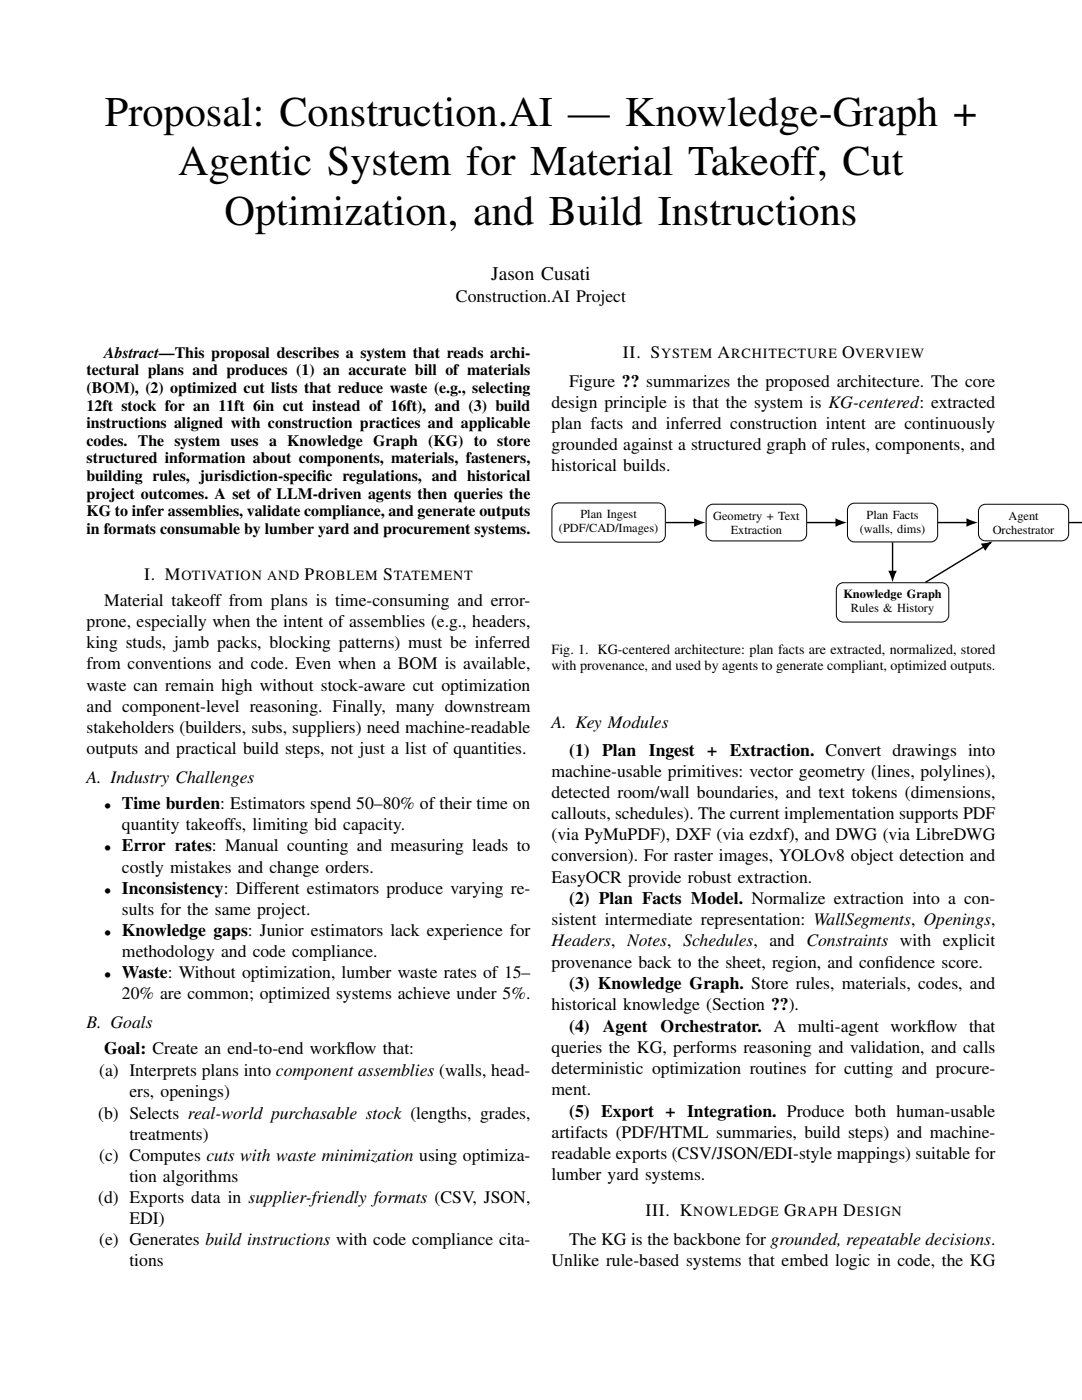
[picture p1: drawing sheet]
<svg xmlns="http://www.w3.org/2000/svg" width="216mm" height="279mm" viewBox="0 0 216 279" stroke-linecap="round" stroke-linejoin="round" font-family="sans-serif">
<defs><g id="words">
<g font-size="8.4">
<text x="20.9" y="25.1">Proposal: Construction.AI — Knowledge-Graph +</text>
<text x="35.6" y="35">Agentic System for Material Takeoff, Cut</text>
<text x="44.8" y="44.8">Optimization, and Build Instructions</text>
</g>
<text font-size="3.9" x="98" y="55.9">Jason Cusati</text>
<g font-size="3.5">
<text x="91" y="60.3">Construction.AI Project</text>
<text x="124.3" y="71.4">II. S</text>
<text x="143.2" y="71.4">A</text>
<text x="168.1" y="71.4">O</text>
<text x="113.6" y="77.2">Figure ?? summarizes the proposed architecture. The core</text>
<text x="110.1" y="81.4">design principle is that the system is KG-centered: extracted</text>
<text x="110.1" y="85.6">plan facts and inferred construction intent are continuously</text>
<text x="110.1" y="89.8">grounded against a structured graph of rules, components, and</text>
<text x="110.1" y="94.1">historical builds.</text>
<text x="28.8" y="115.8">I. M</text>
<text x="60.8" y="115.8">P</text>
<text x="76.4" y="115.8">S</text>
<text x="17.3" y="125.2">prone, especially when the intent of assemblies (e.g., headers,</text>
<text x="20.8" y="120.9">Material takeoff from plans is time-consuming and error-</text>
<text x="17.3" y="129.4">king studs, jamb packs, blocking patterns) must be inferred</text>
<text x="17.3" y="133.6">from conventions and code. Even when a BOM is available,</text>
<text x="17.3" y="137.8">waste can remain high without stock-aware cut optimization</text>
<text x="17.3" y="142">and component-level reasoning. Finally, many downstream</text>
<text x="17.3" y="146.2">stakeholders (builders, subs, suppliers) need machine-readable</text>
<text x="110.1" y="145.2">A. Key Modules</text>
<text x="17.3" y="150.5">outputs and practical build steps, not just a list of quantities.</text>
<text x="110.1" y="155.1">machine-usable primitives: vector geometry (lines, polylines),</text>
<text x="113.6" y="150.8">(1)</text>
<text x="120.2" y="150.8">Plan</text>
<text x="129.5" y="150.8">Ingest</text>
<text x="141.1" y="150.8">+</text>
<text x="145.6" y="150.8">Extraction. Convert drawings into</text>
<text x="17.3" y="156.2">A. Industry Challenges</text>
<text x="24.3" y="161.5">Time burden: Estimators spend 50–80% of their time on</text>
<text x="110.1" y="159.3">detected room/wall boundaries, and text tokens (dimensions,</text>
<text x="24.3" y="165.7">quantity takeoffs, limiting bid capacity.</text>
<text x="110.1" y="163.5">callouts, schedules). The current implementation supports PDF</text>
<text x="110.1" y="167.7">(via PyMuPDF), DXF (via ezdxf), and DWG (via LibreDWG</text>
<text x="24.3" y="169.9">Error rates: Manual counting and measuring leads to</text>
<text x="110.1" y="171.9">conversion). For raster images, YOLOv8 object detection and</text>
<text x="24.3" y="178.4">Inconsistency: Different estimators produce varying re-</text>
<text x="24.3" y="174.1">costly mistakes and change orders.</text>
<text x="110.1" y="176.1">EasyOCR provide robust extraction.</text>
<text x="24.3" y="182.6">sults for the same project.</text>
<text x="110.1" y="184.7">sistent intermediate representation: WallSegments, Openings,</text>
<text x="113.6" y="180.4">(2) Plan Facts Model. Normalize extraction into a con-</text>
<text x="24.3" y="186.8">Knowledge gaps: Junior estimators lack experience for</text>
<text x="24.3" y="191">methodology and code compliance.</text>
<text x="110.1" y="188.9">Headers, Notes, Schedules, and Constraints with explicit</text>
<text x="24.3" y="195.2">Waste: Without optimization, lumber waste rates of 15–</text>
<text x="110.1" y="193.1">provenance back to the sheet, region, and conf</text>
<text x="113.6" y="197.4">(3) Knowledge Graph. Store rules, materials, codes, and</text>
<text x="176.5" y="193.1">idence score.</text>
<text x="24.3" y="199.5">20% are common; optimized systems achieve under 5%.</text>
<text x="110.1" y="201.6">historical knowledge (Section ??).</text>
<text x="17.3" y="205.2">B. Goals</text>
<text x="113.6" y="205.9">(4)</text>
<text x="120.3" y="205.9">Agent</text>
<text x="131.8" y="205.9">Orchestrator. A multi-agent workf</text>
<text x="184.9" y="205.9">low that</text>
<text x="19.8" y="214.8">(a) Interprets plans into component assemblies (walls, head-</text>
<text x="20.8" y="210.3">Goal: Create an end-to-end workf</text>
<text x="69" y="210.3">low that:</text>
<text x="110.1" y="210.1">queries the KG, performs reasoning and validation, and calls</text>
<text x="110.1" y="214.3">deterministic optimization routines for cutting and procure-</text>
<text x="25.8" y="219">ers, openings)</text>
<text x="110.1" y="218.5">ment.</text>
<text x="19.6" y="223.2">(b) Selects real-world purchasable stock (lengths, grades,</text>
<text x="25.8" y="227.4">treatments)</text>
<text x="110.1" y="227.1">artifacts (PDF/HTML summaries, build steps) and machine-</text>
<text x="113.6" y="222.8">(5) Export + Integration. Produce both human-usable</text>
<text x="19.8" y="231.7">(c) Computes cuts with waste minimization using optimiza-</text>
<text x="110.1" y="231.3">readable exports (CSV/JSON/EDI-style mappings) suitable for</text>
<text x="25.8" y="235.9">tion algorithms</text>
<text x="110.1" y="235.5">lumber yard systems.</text>
<text x="19.6" y="240.1">(d) Exports data in supplier-friendly formats (CSV, JSON,</text>
<text x="25.8" y="244.3">EDI)</text>
<text x="128.8" y="242.7">III. K</text>
<text x="156.4" y="242.7">G</text>
<text x="168.2" y="242.7">D</text>
<text x="19.8" y="248.5">(e) Generates build instructions with code compliance cita-</text>
<text x="113.6" y="248.5">The KG is the backbone for grounded, repeatable decisions.</text>
<text x="25.8" y="252.7">tions</text>
<text x="110.1" y="252.7">Unlike rule-based systems that embed logic in code, the KG</text>
</g>
<g font-size="3.2">
<text x="20.8" y="71.4">Abstract—This proposal describes a system that reads archi-</text>
<text x="17.3" y="74.9">tectural plans and produces (1) an accurate bill of materials</text>
<text x="17.3" y="78.4">(BOM), (2) optimized cut lists that reduce waste (e.g., selecting</text>
<text x="17.3" y="81.9">12ft stock for an 11ft 6in cut instead of 16ft), and (3) build</text>
<text x="17.3" y="85.5">instructions aligned with construction practices and applicable</text>
<text x="17.3" y="89">codes. The system uses a Knowledge Graph (KG) to store</text>
<text x="17.3" y="92.5">structured information about components, materials, fasteners,</text>
<text x="17.3" y="96">building rules, jurisdiction-specif</text>
<text x="63.2" y="96">ic regulations, and historical</text>
<text x="17.3" y="99.5">project outcomes. A set of LLM-driven agents then queries the</text>
<text x="17.3" y="103">KG to infer assemblies, validate compliance, and generate outputs</text>
<text x="17.3" y="106.5">in formats consumable by lumber yard and procurement systems.</text>
</g>
<g font-size="2.8">
<text x="131.9" y="71.4">YSTEM</text>
<text x="145.9" y="71.4">RCHITECTURE</text>
<text x="170.6" y="71.4">VERVIEW</text>
<text x="36.2" y="115.8">OTIVATION AND</text>
<text x="62.9" y="115.8">ROBLEM</text>
<text x="78.6" y="115.8">TATEMENT</text>
<text x="110.1" y="130.5">Fig. 1. KG-centered architecture: plan facts are extracted, normalized, stored</text>
<text x="110.1" y="133.7">with provenance, and used by agents to generate compliant, optimized outputs.</text>
<text x="138.3" y="242.7">NOWLEDGE</text>
<text x="159.2" y="242.7">RAPH</text>
<text x="170.9" y="242.7">ESIGN</text>
</g>
<g font-size="2.5">
<text x="111.5" y="106.3">(PDF/CAD/Images)</text>
<text x="115.8" y="103.5">Plan Ingest</text>
<text x="142.3" y="103.7">Geometry + Text</text>
<text x="145.8" y="106.5">Extraction</text>
<text x="171.6" y="106.3">(walls, dims)</text>
<text x="172.9" y="103.5">Plan Facts</text>
<text x="198.1" y="106.5">Orchestrator</text>
<text x="201.2" y="103.7">Agent</text>
<text x="168.3" y="119.4">Knowledge Graph</text>
<text x="169.8" y="122.2">Rules &amp; History</text>
<text x="20.8" y="161.5">•</text>
<text x="20.8" y="169.9">•</text>
<text x="20.8" y="178.4">•</text>
<text x="20.8" y="186.8">•</text>
<text x="20.8" y="195.2">•</text>
</g>
</g></defs>
<path d="M110.4 100.9l.7-.5h.4h19.9a1.41 1.41 0 0 1 1.4 1.4v5a1.41 1.41 0 0 1-1.4 1.4h-19.9a1.41 1.41 0 0 1-1.4-1.4v-5zM141.5 100.9l.8-.3h17.3a1.41 1.41 0 0 1 1.4 1.4v4.5a1.41 1.41 0 0 1-1.4 1.5h-17.3a1.41 1.41 0 0 1-1.4-1.5v-4.5l.1-.4zM167.5 116.6l.8-.3h19.6a1.41 1.41 0 0 1 1.4 1.4v5a1.41 1.41 0 0 1-1.4 1.4h-19.6a1.41 1.41 0 0 1-1.4-1.4v-5l.1-.4zM169.7 100.7l.8-.3h15.2a1.41 1.41 0 0 1 1.4 1.4v5a1.41 1.41 0 0 1-1.4 1.4h-15.2a1.41 1.41 0 0 1-1.4-1.4v-5l.1-.4zM195.5 101.2l.7-.5 .4-.1h15.2a1.41 1.41 0 0 1 1.4 1.4v4.5a1.41 1.41 0 0 1-1.4 1.4h-15.2a1.41 1.41 0 0 1-1.4-1.4v-4.5z" fill="none" stroke="#000" stroke-width=".2"/>
<path d="M132.8 104.3h5.8M161 104.3h5.9M178.1 108.2v5.8M187.2 104.3h5.8M196.3 109.1l-11.6 7.1M213.3 104.3h2.6" fill="none" stroke="#000" stroke-width=".28"/>
<path d="M138.6 103.7l1.6 .6-1.6 .6zM166.9 103.7l1.5 .6-1.5 .6zM177.5 114h1.2l-.6 1.6zM193 103.7l1.6 .6-1.6 .6zM196 108.6l1.6-.3-1 1.4z" fill="#000" stroke="#000" stroke-width=".28"/>
<use href="#words"/>
</svg>
